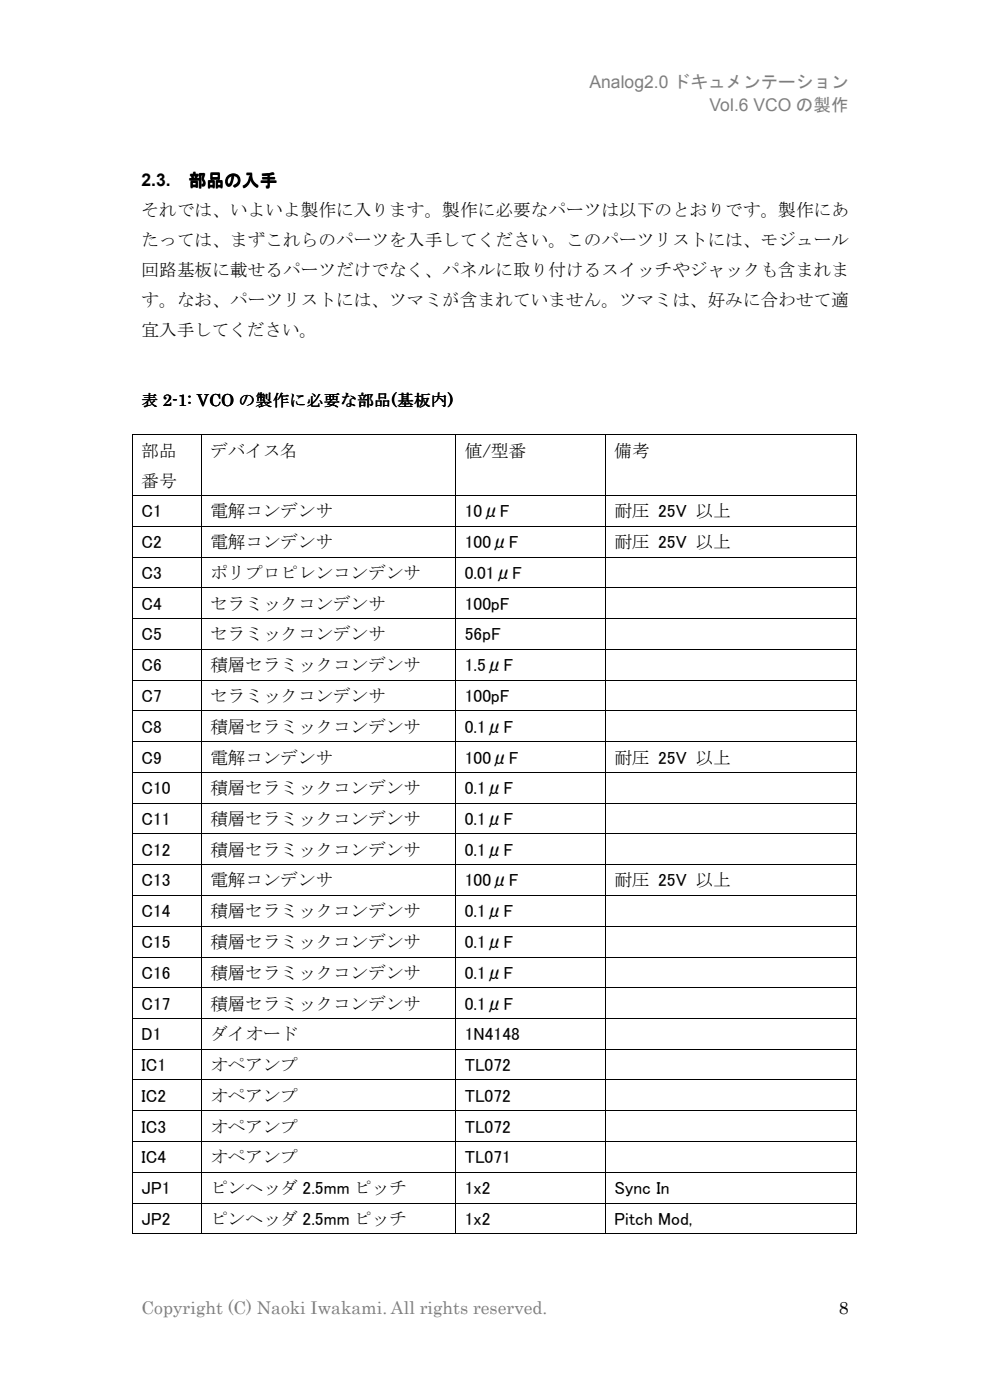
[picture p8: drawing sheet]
<svg xmlns="http://www.w3.org/2000/svg" width="210mm" height="297mm" viewBox="0 0 210 297" stroke-linecap="round" stroke-linejoin="round" font-family="sans-serif">
<defs><g id="words">
<g font-size="3.7" fill="#808080">
<text x="125" y="18.8">Analog2.0 ドキュメンテーション</text>
<text x="150.5" y="23.6">Vol.6 VCO の製作</text>
<text x="30" y="278.7">Copyright (C) Naoki Iwakami. All rights reserved.</text>
</g>
<g font-size="3.7">
<text x="30" y="39.6">2.3.</text>
<text x="40.1" y="39.6">部品の入手</text>
<text x="30" y="45.9">それでは、いよいよ製作に入ります。製作に必要なパーツは以下のとおりです。製作にあ</text>
<text x="30" y="52.3">たっては、まずこれらのパーツを入手してください。このパーツリストには、モジュール</text>
<text x="30" y="58.6">回路基板に載せるパーツだけでなく、パネルに取り付けるスイッチやジャックも含まれま</text>
<text x="30" y="65">す。なお、パーツリストには、ツマミが含まれていません。ツマミは、好みに合わせて適</text>
<text x="30" y="71.3">宜入手してください。</text>
<text x="30" y="96.9">部品</text>
<text x="44.6" y="96.9">デバイス名</text>
<text x="98.6" y="96.9">値/型番</text>
<text x="130.3" y="96.9">備考</text>
<text x="30" y="103.2">番号</text>
<text x="30" y="109.7">C1</text>
<text x="44.6" y="109.7">電解コンデンサ</text>
<text x="98.6" y="109.7">10μF</text>
<text x="130.3" y="109.7">耐圧 25V 以上</text>
<text x="30" y="116.3">C2</text>
<text x="44.6" y="116.3">電解コンデンサ</text>
<text x="98.6" y="116.3">100μF</text>
<text x="130.3" y="116.3">耐圧 25V 以上</text>
<text x="30" y="122.8">C3</text>
<text x="44.6" y="122.8">ポリプロピレンコンデンサ</text>
<text x="98.6" y="122.8">0.01μF</text>
<text x="30" y="129.3">C4</text>
<text x="44.6" y="129.3">セラミックコンデンサ</text>
<text x="98.6" y="129.3">100pF</text>
<text x="30" y="135.9">C5</text>
<text x="44.6" y="135.9">セラミックコンデンサ</text>
<text x="98.6" y="135.9">56pF</text>
<text x="30" y="142.4">C6</text>
<text x="44.6" y="142.4">積層セラミックコンデンサ</text>
<text x="98.6" y="142.4">1.5μF</text>
<text x="30" y="148.9">C7</text>
<text x="44.6" y="148.9">セラミックコンデンサ</text>
<text x="98.6" y="148.9">100pF</text>
<text x="30" y="155.4">C8</text>
<text x="44.6" y="155.4">積層セラミックコンデンサ</text>
<text x="98.6" y="155.4">0.1μF</text>
<text x="30" y="162">C9</text>
<text x="44.6" y="162">電解コンデンサ</text>
<text x="98.6" y="162">100μF</text>
<text x="130.3" y="162">耐圧 25V 以上</text>
<text x="30" y="168.5">C10</text>
<text x="44.6" y="168.5">積層セラミックコンデンサ</text>
<text x="98.6" y="168.5">0.1μF</text>
<text x="30" y="175">C11</text>
<text x="44.6" y="175">積層セラミックコンデンサ</text>
<text x="98.6" y="175">0.1μF</text>
<text x="30" y="181.5">C12</text>
<text x="44.6" y="181.5">積層セラミックコンデンサ</text>
<text x="98.6" y="181.5">0.1μF</text>
<text x="30" y="188">C13</text>
<text x="44.6" y="188">電解コンデンサ</text>
<text x="98.6" y="188">100μF</text>
<text x="130.3" y="188">耐圧 25V 以上</text>
<text x="30" y="194.6">C14</text>
<text x="44.6" y="194.6">積層セラミックコンデンサ</text>
<text x="98.6" y="194.6">0.1μF</text>
<text x="30" y="201.1">C15</text>
<text x="44.6" y="201.1">積層セラミックコンデンサ</text>
<text x="98.6" y="201.1">0.1μF</text>
<text x="30" y="207.6">C16</text>
<text x="44.6" y="207.6">積層セラミックコンデンサ</text>
<text x="98.6" y="207.6">0.1μF</text>
<text x="30" y="214.2">C17</text>
<text x="44.6" y="214.2">積層セラミックコンデンサ</text>
<text x="98.6" y="214.2">0.1μF</text>
<text x="30" y="220.7">D1</text>
<text x="44.6" y="220.7">ダイオード</text>
<text x="98.6" y="220.7">1N4148</text>
<text x="30" y="227.2">IC1</text>
<text x="44.6" y="227.2">オペアンプ</text>
<text x="98.6" y="227.2">TL072</text>
<text x="30" y="233.7">IC2</text>
<text x="44.6" y="233.7">オペアンプ</text>
<text x="98.6" y="233.7">TL072</text>
<text x="30" y="240.3">IC3</text>
<text x="44.6" y="240.3">オペアンプ</text>
<text x="98.6" y="240.3">TL072</text>
<text x="30" y="246.8">IC4</text>
<text x="44.6" y="246.8">オペアンプ</text>
<text x="98.6" y="246.8">TL071</text>
<text x="30" y="253.3">JP1</text>
<text x="44.6" y="253.3">ピンヘッダ 2.5mm ピッチ</text>
<text x="98.6" y="253.3">1x2</text>
<text x="130.4" y="253.3">Sync In</text>
<text x="30" y="259.8">JP2</text>
<text x="44.6" y="259.8">ピンヘッダ 2.5mm ピッチ</text>
<text x="98.6" y="259.8">1x2</text>
<text x="130.4" y="259.8">Pitch Mod,</text>
<text x="177.9" y="278.7">8</text>
</g>
<text font-size="3.5" x="30" y="86.1">表 2-1: VCO の製作に必要な部品(基板内)</text>
</g></defs>
<g fill="#000">
<path d="M28 92.2h.2v.1h-.2zM42.6 92.2h.2v.1h-.2zM96.6 92.2h.2v.1h-.2zM128.4 92.2h.1v.1h-.1zM181.5 92.2h.2v.1h-.2zM28 105h.2v.2h-.2zM28 111.6h.2v.1h-.2zM28 118.1h.2v.2h-.2zM42.6 105h.2v.2h-.2zM42.6 111.6h.2v.1h-.2zM42.6 118.1h.2v.2h-.2zM96.6 105h.2v.2h-.2z"/>
<path d="M96.6 111.6h.2v.1h-.2zM96.6 118.1h.2v.2h-.2zM128.4 105h.1v.2h-.1zM128.4 111.6h.1v.1h-.1zM128.4 118.1h.1v.2h-.1zM181.5 105h.2v.2h-.2zM181.5 111.6h.2v.1h-.2zM181.5 118.1h.2v.2h-.2zM28 124.6h.2v.2h-.2zM28 131.2h.2v.1h-.2zM28 137.7h.2v.1h-.2zM42.6 124.6h.2v.2h-.2z"/>
<path d="M42.6 131.2h.2v.1h-.2zM42.6 137.7h.2v.1h-.2zM96.6 124.6h.2v.2h-.2zM96.6 131.2h.2v.1h-.2zM96.6 137.7h.2v.1h-.2zM128.4 124.6h.1v.2h-.1zM128.4 131.2h.1v.1h-.1zM128.4 137.7h.1v.1h-.1zM181.5 124.6h.2v.2h-.2zM181.5 131.2h.2v.1h-.2zM181.5 137.7h.2v.1h-.2zM28 144.2h.2v.2h-.2z"/>
<path d="M28 150.7h.2v.2h-.2zM28 157.3h.2v.1h-.2zM42.6 144.2h.2v.2h-.2zM42.6 150.7h.2v.2h-.2zM42.6 157.3h.2v.1h-.2zM96.6 144.2h.2v.2h-.2zM96.6 150.7h.2v.2h-.2zM96.6 157.3h.2v.1h-.2zM128.4 144.2h.1v.2h-.1zM128.4 150.7h.1v.2h-.1zM128.4 157.3h.1v.1h-.1zM181.5 144.2h.2v.2h-.2z"/>
<path d="M181.5 150.7h.2v.2h-.2zM181.5 157.3h.2v.1h-.2zM28 163.8h.2v.2h-.2zM28 170.3h.2v.2h-.2zM28 176.8h.2v.2h-.2zM42.6 163.8h.2v.2h-.2zM42.6 170.3h.2v.2h-.2zM42.6 176.8h.2v.2h-.2zM96.6 163.8h.2v.2h-.2zM96.6 170.3h.2v.2h-.2zM96.6 176.8h.2v.2h-.2zM128.4 163.8h.1v.2h-.1z"/>
<path d="M128.4 170.3h.1v.2h-.1zM128.4 176.8h.1v.2h-.1zM181.5 163.8h.2v.2h-.2zM181.5 170.3h.2v.2h-.2zM181.5 176.8h.2v.2h-.2zM28 183.3h.2v.2h-.2zM28 189.9h.2v.1h-.2zM28 196.4h.2v.2h-.2zM42.6 183.3h.2v.2h-.2zM42.6 189.9h.2v.1h-.2zM42.6 196.4h.2v.2h-.2zM96.6 183.3h.2v.2h-.2z"/>
<path d="M96.6 189.9h.2v.1h-.2zM96.6 196.4h.2v.2h-.2zM128.4 183.3h.1v.2h-.1zM128.4 189.9h.1v.1h-.1zM128.4 196.4h.1v.2h-.1zM181.5 183.3h.2v.2h-.2zM181.5 189.9h.2v.1h-.2zM181.5 196.4h.2v.2h-.2zM28 202.9h.2v.2h-.2zM28 209.5h.2v.1h-.2zM28 216h.2v.2h-.2zM42.6 202.9h.2v.2h-.2z"/>
<path d="M42.6 209.5h.2v.1h-.2zM42.6 216h.2v.2h-.2zM96.6 202.9h.2v.2h-.2zM96.6 209.5h.2v.1h-.2zM96.6 216h.2v.2h-.2zM128.4 202.9h.1v.2h-.1zM128.4 209.5h.1v.1h-.1zM128.4 216h.1v.2h-.1zM181.5 202.9h.2v.2h-.2zM181.5 209.5h.2v.1h-.2zM181.5 216h.2v.2h-.2zM28 222.5h.2v.2h-.2z"/>
<path d="M28 229h.2v.2h-.2zM28 235.6h.2v.2h-.2zM42.6 222.5h.2v.2h-.2zM42.6 229h.2v.2h-.2zM42.6 235.6h.2v.2h-.2zM96.6 222.5h.2v.2h-.2zM96.6 229h.2v.2h-.2zM96.6 235.6h.2v.2h-.2zM128.4 222.5h.1v.2h-.1zM128.4 229h.1v.2h-.1zM128.4 235.6h.1v.2h-.1zM181.5 222.5h.2v.2h-.2z"/>
<path d="M181.5 229h.2v.2h-.2zM181.5 235.6h.2v.2h-.2zM28 242.1h.2v.2h-.2zM28 248.6h.2v.2h-.2zM28 255.1h.2v.2h-.2zM42.6 242.1h.2v.2h-.2zM42.6 248.6h.2v.2h-.2zM42.6 255.1h.2v.2h-.2zM96.6 242.1h.2v.2h-.2zM96.6 248.6h.2v.2h-.2zM96.6 255.1h.2v.2h-.2zM128.4 242.1h.1v.2h-.1z"/>
<path d="M128.4 248.6h.1v.2h-.1zM128.4 255.1h.1v.2h-.1zM181.5 242.1h.2v.2h-.2zM181.5 248.6h.2v.2h-.2zM181.5 255.1h.2v.2h-.2zM28 261.7h.2v.1h-.2zM42.6 261.7h.2v.1h-.2zM96.6 261.7h.2v.1h-.2zM128.4 261.7h.1v.1h-.1zM181.5 261.7h.2v.1h-.2z"/>
</g>
<g fill="none" stroke="#000" stroke-width=".21">
<path d="M28.1 92.3v12.7M28.2 92.3h14.4M42.7 92.3v12.7M42.8 92.3h53.8M96.7 92.3v12.7M96.8 92.3h31.6M128.4 92.3v12.7M128.5 92.3h53M181.6 92.3v12.7M28.1 105.2v6.4M28.1 111.7v6.4M28.1 118.3v6.3"/>
<path d="M28.2 105.1h14.4M28.2 111.6h14.4M28.2 118.2h14.4M42.7 105.2v6.4M42.7 111.7v6.4M42.7 118.3v6.3M42.8 105.1h53.8M42.8 111.6h53.8M42.8 118.2h53.8M96.7 105.2v6.4M96.7 111.7v6.4M96.7 118.3v6.3"/>
<path d="M96.8 105.1h31.6M96.8 111.6h31.6M96.8 118.2h31.6M128.4 105.2v6.4M128.4 111.7v6.4M128.4 118.3v6.3M128.5 105.1h53M128.5 111.6h53M128.5 118.2h53M181.6 105.2v6.4M181.6 111.7v6.4M181.6 118.3v6.3"/>
<path d="M28.1 124.8v6.4M28.1 131.3v6.4M28.1 137.8v6.4M28.2 124.7h14.4M28.2 131.2h14.4M28.2 137.8h14.4M42.7 124.8v6.4M42.7 131.3v6.4M42.7 137.8v6.4M42.8 124.7h53.8M42.8 131.2h53.8M42.8 137.8h53.8"/>
<path d="M96.7 124.8v6.4M96.7 131.3v6.4M96.7 137.8v6.4M96.8 124.7h31.6M96.8 131.2h31.6M96.8 137.8h31.6M128.4 124.8v6.4M128.4 131.3v6.4M128.4 137.8v6.4M128.5 124.7h53M128.5 131.2h53M128.5 137.8h53"/>
<path d="M181.6 124.8v6.4M181.6 131.3v6.4M181.6 137.8v6.4M28.1 144.4v6.3M28.1 150.9v6.4M28.1 157.4v6.4M28.2 144.3h14.4M28.2 150.8h14.4M28.2 157.4h14.4M42.7 144.4v6.3M42.7 150.9v6.4M42.7 157.4v6.4"/>
<path d="M42.8 144.3h53.8M42.8 150.8h53.8M42.8 157.4h53.8M96.7 144.4v6.3M96.7 150.9v6.4M96.7 157.4v6.4M96.8 144.3h31.6M96.8 150.8h31.6M96.8 157.4h31.6M128.4 144.4v6.3M128.4 150.9v6.4M128.4 157.4v6.4"/>
<path d="M128.5 144.3h53M128.5 150.8h53M128.5 157.4h53M181.6 144.4v6.3M181.6 150.9v6.4M181.6 157.4v6.4M28.1 164v6.3M28.1 170.5v6.3M28.1 177v6.3M28.2 163.9h14.4M28.2 170.4h14.4M28.2 176.9h14.4"/>
<path d="M42.7 164v6.3M42.7 170.5v6.3M42.7 177v6.3M42.8 163.9h53.8M42.8 170.4h53.8M42.8 176.9h53.8M96.7 164v6.3M96.7 170.5v6.3M96.7 177v6.3M96.8 163.9h31.6M96.8 170.4h31.6M96.8 176.9h31.6"/>
<path d="M128.4 164v6.3M128.4 170.5v6.3M128.4 177v6.3M128.5 163.9h53M128.5 170.4h53M128.5 176.9h53M181.6 164v6.3M181.6 170.5v6.3M181.6 177v6.3M28.1 183.5v6.4M28.1 190v6.4M28.1 196.6v6.3"/>
<path d="M28.2 183.4h14.4M28.2 190h14.4M28.2 196.5h14.4M42.7 183.5v6.4M42.7 190v6.4M42.7 196.6v6.3M42.8 183.4h53.8M42.8 190h53.8M42.8 196.5h53.8M96.7 183.5v6.4M96.7 190v6.4M96.7 196.6v6.3"/>
<path d="M96.8 183.4h31.6M96.8 190h31.6M96.8 196.5h31.6M128.4 183.5v6.4M128.4 190v6.4M128.4 196.6v6.3M128.5 183.4h53M128.5 190h53M128.5 196.5h53M181.6 183.5v6.4M181.6 190v6.4M181.6 196.6v6.3"/>
<path d="M28.1 203.1v6.4M28.1 209.6v6.4M28.1 216.2v6.3M28.2 203h14.4M28.2 209.6h14.4M28.2 216.1h14.4M42.7 203.1v6.4M42.7 209.6v6.4M42.7 216.2v6.3M42.8 203h53.8M42.8 209.6h53.8M42.8 216.1h53.8"/>
<path d="M96.7 203.1v6.4M96.7 209.6v6.4M96.7 216.2v6.3M96.8 203h31.6M96.8 209.6h31.6M96.8 216.1h31.6M128.4 203.1v6.4M128.4 209.6v6.4M128.4 216.2v6.3M128.5 203h53M128.5 209.6h53M128.5 216.1h53"/>
<path d="M181.6 203.1v6.4M181.6 209.6v6.4M181.6 216.2v6.3M28.1 222.7v6.3M28.1 229.2v6.4M28.1 235.8v6.3M28.2 222.6h14.4M28.2 229.1h14.4M28.2 235.7h14.4M42.7 222.7v6.3M42.7 229.2v6.4M42.7 235.8v6.3"/>
<path d="M42.8 222.6h53.8M42.8 229.1h53.8M42.8 235.7h53.8M96.7 222.7v6.3M96.7 229.2v6.4M96.7 235.8v6.3M96.8 222.6h31.6M96.8 229.1h31.6M96.8 235.7h31.6M128.4 222.7v6.3M128.4 229.2v6.4M128.4 235.8v6.3"/>
<path d="M128.5 222.6h53M128.5 229.1h53M128.5 235.7h53M181.6 222.7v6.3M181.6 229.2v6.4M181.6 235.8v6.3M28.1 242.3v6.3M28.1 248.8v6.3M28.1 255.3v6.4M28.2 242.2h14.4M28.2 248.7h14.4M28.2 255.2h14.4"/>
<path d="M42.7 242.3v6.3M42.7 248.8v6.3M42.7 255.3v6.4M42.8 242.2h53.8M42.8 248.7h53.8M42.8 255.2h53.8M96.7 242.3v6.3M96.7 248.8v6.3M96.7 255.3v6.4M96.8 242.2h31.6M96.8 248.7h31.6M96.8 255.2h31.6"/>
<path d="M128.4 242.3v6.3M128.4 248.8v6.3M128.4 255.3v6.4M128.5 242.2h53M128.5 248.7h53M128.5 255.2h53M181.6 242.3v6.3M181.6 248.8v6.3M181.6 255.3v6.4M28.2 261.7h14.4M42.8 261.7h53.8M96.8 261.7h31.6"/>
<path d="M128.5 261.7h53"/>
</g>
<use href="#words"/>
</svg>
